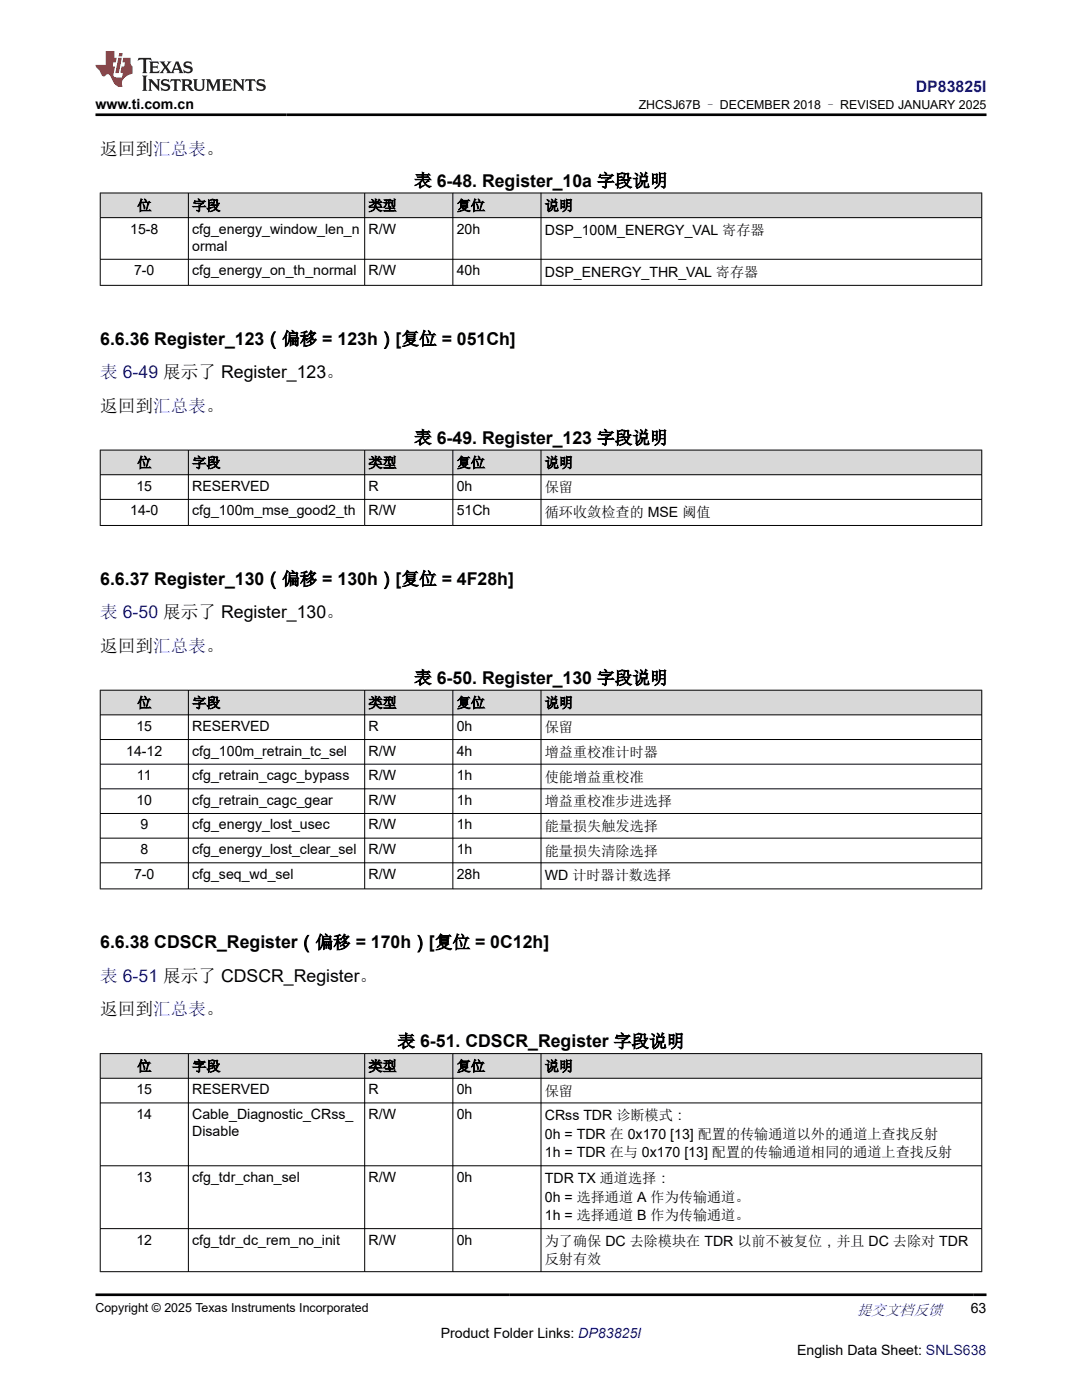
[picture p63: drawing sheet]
<svg xmlns="http://www.w3.org/2000/svg" width="216mm" height="279mm" viewBox="0 0 216 279" stroke-linecap="round" stroke-linejoin="round" font-family="sans-serif">
<defs><g id="words">
<g font-size="3.5">
<text x="20" y="30.9">返回到汇总表。</text>
<text x="82.7" y="37.3">表 6-48. Register_10a 字段说明</text>
<text x="20" y="68.8">6.6.36 Register_123（偏移 = 123h）[复位 = 051Ch]</text>
<text x="20" y="82.2">返回到汇总表。</text>
<text x="82.7" y="88.6">表 6-49. Register_123 字段说明</text>
<text x="20" y="116.7">6.6.37 Register_130（偏移 = 130h）[复位 = 4F28h]</text>
<text x="20" y="130.1">返回到汇总表。</text>
<text x="82.7" y="136.5">表 6-50. Register_130 字段说明</text>
<text x="20" y="189.2">6.6.38 CDSCR_Register（偏移 = 170h）[复位 = 0C12h]</text>
<text x="20" y="202.7">返回到汇总表。</text>
<text x="79.3" y="209">表 6-51. CDSCR_Register 字段说明</text>
</g>
<g font-size="3.5" fill="#00f">
<text x="20" y="75.5">表 6-49 展示了 Register_123。</text>
<text x="20" y="123.4">表 6-50 展示了 Register_130。</text>
<text x="20" y="196">表 6-51 展示了 CDSCR_Register。</text>
</g>
<text font-size="3.2" fill="#00f" x="182.7" y="18.3">DP83825I</text>
<text font-size="3" fill="#00f" x="171" y="262.4">提交文档反馈</text>
<g font-size="2.8">
<text x="19.1" y="21.7">www.ti.com.cn</text>
<text x="27.4" y="42">位</text>
<text x="38.4" y="42">字段</text>
<text x="73.5" y="42">类型</text>
<text x="91.1" y="42">复位</text>
<text x="108.7" y="42">说明</text>
<text x="26" y="46.6">15-8</text>
<text x="38.4" y="46.6">cfg_energy_window_len_n</text>
<text x="73.5" y="46.6">R/W</text>
<text x="91.1" y="46.6">20h</text>
<text x="108.7" y="46.9">DSP_100M_ENERGY_VAL 寄存器</text>
<text x="38.4" y="50">ormal</text>
<text x="26.8" y="54.9">7-0</text>
<text x="38.4" y="54.9">cfg_energy_on_th_normal</text>
<text x="73.5" y="54.9">R/W</text>
<text x="91.1" y="54.9">40h</text>
<text x="108.7" y="55.2">DSP_ENERGY_THR_VAL 寄存器</text>
<text x="27.4" y="93.3">位</text>
<text x="38.4" y="93.3">字段</text>
<text x="73.5" y="93.3">类型</text>
<text x="91.1" y="93.3">复位</text>
<text x="108.7" y="93.3">说明</text>
<text x="27.2" y="97.9">15</text>
<text x="38.4" y="97.9">RESERVED</text>
<text x="73.5" y="97.9">R</text>
<text x="91.1" y="97.9">0h</text>
<text x="108.7" y="98.2">保留</text>
<text x="26" y="102.9">14-0</text>
<text x="38.4" y="102.9">cfg_100m_mse_good2_th</text>
<text x="73.5" y="102.9">R/W</text>
<text x="91.1" y="102.9">51Ch</text>
<text x="108.7" y="103.1">循环收敛检查的 MSE 阈值</text>
<text x="27.4" y="141.2">位</text>
<text x="38.4" y="141.2">字段</text>
<text x="73.5" y="141.2">类型</text>
<text x="91.1" y="141.2">复位</text>
<text x="108.7" y="141.2">说明</text>
<text x="27.2" y="145.9">15</text>
<text x="38.4" y="145.9">RESERVED</text>
<text x="73.5" y="145.9">R</text>
<text x="91.1" y="145.9">0h</text>
<text x="108.7" y="146.1">保留</text>
<text x="25.2" y="150.8">14-12</text>
<text x="27.3" y="155.7">11</text>
<text x="38.4" y="150.8">cfg_100m_retrain_tc_sel</text>
<text x="38.4" y="155.7">cfg_retrain_cagc_bypass</text>
<text x="73.5" y="150.8">R/W</text>
<text x="73.5" y="155.7">R/W</text>
<text x="91.1" y="150.8">4h</text>
<text x="91.1" y="155.7">1h</text>
<text x="108.7" y="151.1">增益重校准计时器</text>
<text x="108.7" y="156">使能增益重校准</text>
<text x="27.2" y="160.6">10</text>
<text x="38.4" y="160.6">cfg_retrain_cagc_gear</text>
<text x="73.5" y="160.6">R/W</text>
<text x="91.1" y="160.6">1h</text>
<text x="108.7" y="160.9">增益重校准步进选择</text>
<text x="28" y="165.5">9</text>
<text x="38.4" y="165.5">cfg_energy_lost_usec</text>
<text x="73.5" y="165.5">R/W</text>
<text x="91.1" y="165.5">1h</text>
<text x="108.7" y="165.8">能量损失触发选择</text>
<text x="28" y="170.5">8</text>
<text x="38.4" y="170.5">cfg_energy_lost_clear_sel</text>
<text x="73.5" y="170.5">R/W</text>
<text x="91.1" y="170.5">1h</text>
<text x="108.7" y="170.7">能量损失清除选择</text>
<text x="26.8" y="175.4">7-0</text>
<text x="38.4" y="175.4">cfg_seq_wd_sel</text>
<text x="73.5" y="175.4">R/W</text>
<text x="91.1" y="175.4">28h</text>
<text x="108.7" y="175.7">WD 计时器计数选择</text>
<text x="27.4" y="213.7">位</text>
<text x="38.4" y="213.7">字段</text>
<text x="73.5" y="213.7">类型</text>
<text x="91.1" y="213.7">复位</text>
<text x="108.7" y="213.7">说明</text>
<text x="27.2" y="218.4">15</text>
<text x="38.4" y="218.4">RESERVED</text>
<text x="73.5" y="218.4">R</text>
<text x="91.1" y="218.4">0h</text>
<text x="108.7" y="218.7">保留</text>
<text x="27.2" y="223.3">14</text>
<text x="38.4" y="223.3">Cable_Diagnostic_CRss_</text>
<text x="38.4" y="226.7">Disable</text>
<text x="73.5" y="223.3">R/W</text>
<text x="91.1" y="223.3">0h</text>
<text x="108.7" y="223.6">CRss TDR 诊断模式：</text>
<text x="108.7" y="227.3">0h = TDR 在 0x170 [13] 配置的传输通道以外的通道上查找反射</text>
<text x="108.7" y="230.9">1h = TDR 在与 0x170 [13] 配置的传输通道相同的通道上查找反射</text>
<text x="27.2" y="235.8">13</text>
<text x="38.4" y="235.8">cfg_tdr_chan_sel</text>
<text x="73.5" y="235.8">R/W</text>
<text x="91.1" y="235.8">0h</text>
<text x="108.7" y="236.1">TDR TX 通道选择：</text>
<text x="108.7" y="239.8">0h = 选择通道 A 作为传输通道。</text>
<text x="108.7" y="243.5">1h = 选择通道 B 作为传输通道。</text>
<text x="27.2" y="248.4">12</text>
<text x="38.4" y="248.4">cfg_tdr_dc_rem_no_init</text>
<text x="73.5" y="248.4">R/W</text>
<text x="91.1" y="248.4">0h</text>
<text x="108.7" y="248.7">为了确保 DC 去除模块在 TDR 以前不被复位，并且 DC 去除对 TDR</text>
<text x="108.7" y="252.3">反射有效</text>
<text x="193.7" y="262.1">63</text>
<text x="87.9" y="266.9">Product Folder Links: DP83825I</text>
<text x="159" y="270.3">English Data Sheet: SNLS638</text>
</g>
<g font-size="2.5">
<text x="127.5" y="21.8">ZHCSJ67B – DECEMBER 2018 – REVISED JANUARY 2025</text>
<text x="19.1" y="261.8">Copyright © 2025 Texas Instruments Incorporated</text>
</g>
</g></defs>
<g fill="#d8d8d8">
<path d="M20 38.5h175.9v4.9h-175.9z" fill-rule="evenodd"/>
<path d="M20.1 38.6h17.4v4.8h-17.4z" fill-rule="evenodd"/>
<path d="M37.7 38.6h35v4.8h-35z" fill-rule="evenodd"/>
<path d="M72.8 38.6h17.5v4.8h-17.5z" fill-rule="evenodd"/>
<path d="M90.4 38.6h17.5v4.8h-17.5z" fill-rule="evenodd"/>
<path d="M108 38.6h87.8v4.8h-87.8z" fill-rule="evenodd"/>
</g>
<path d="M19.9 38.5h176.1M20 38.5v18.5M37.6 38.5v18.5M72.8 38.5v18.5M90.4 38.5v18.5M108 38.5v18.5M195.9 38.5v18.5M19.9 43.4h176.1M19.9 51.7h176.1M19.9 56.9h176.1" fill="none" stroke="#000" stroke-width=".2"/>
<g fill="#d8d8d8">
<path d="M20 89.8h175.9v4.9h-175.9z" fill-rule="evenodd"/>
<path d="M20.1 89.9h17.4v4.8h-17.4z" fill-rule="evenodd"/>
<path d="M37.7 89.9h35v4.8h-35z" fill-rule="evenodd"/>
<path d="M72.8 89.9h17.5v4.8h-17.5z" fill-rule="evenodd"/>
<path d="M90.4 89.9h17.5v4.8h-17.5z" fill-rule="evenodd"/>
<path d="M108 89.9h87.8v4.8h-87.8z" fill-rule="evenodd"/>
</g>
<path d="M19.9 89.8h176.1M19.9 94.7h176.1M19.9 99.7h176.1M20 89.8v15.1M37.6 89.8v15.1M72.8 89.8v15.1M90.4 89.8v15.1M108 89.8v15.1M195.9 89.8v15.1M19.9 104.9h176.1" fill="none" stroke="#000" stroke-width=".2"/>
<g fill="#d8d8d8">
<path d="M20 137.7h175.9v5h-175.9z" fill-rule="evenodd"/>
<path d="M20.1 137.8h17.4v4.8h-17.4z" fill-rule="evenodd"/>
<path d="M37.7 137.8h35v4.8h-35z" fill-rule="evenodd"/>
<path d="M72.8 137.8h17.5v4.8h-17.5z" fill-rule="evenodd"/>
<path d="M90.4 137.8h17.5v4.8h-17.5z" fill-rule="evenodd"/>
<path d="M108 137.8h87.8v4.8h-87.8z" fill-rule="evenodd"/>
</g>
<g fill="none" stroke="#000" stroke-width=".2">
<path d="M19.9 137.7h176.1M20 137.7v39.8M37.6 137.7v39.8M72.8 137.7v39.8M90.4 137.7v39.8M108 137.7v39.8M195.9 137.7v39.8M19.9 142.7h176.1M19.9 147.6h176.1M19.9 152.5h176.1M19.9 157.4h176.1M19.9 162.3h176.1"/>
<path d="M19.9 167.3h176.1M19.9 172.2h176.1M19.9 177.4h176.1"/>
</g>
<g fill="#d8d8d8">
<path d="M20 210.3h175.9v4.9h-175.9z" fill-rule="evenodd"/>
<path d="M20.1 210.3h17.4v4.8h-17.4z" fill-rule="evenodd"/>
<path d="M37.7 210.3h35v4.8h-35z" fill-rule="evenodd"/>
<path d="M72.8 210.3h17.5v4.8h-17.5z" fill-rule="evenodd"/>
<path d="M90.4 210.3h17.5v4.8h-17.5z" fill-rule="evenodd"/>
<path d="M108 210.3h87.8v4.8h-87.8z" fill-rule="evenodd"/>
</g>
<path d="M19.9 210.3h176.1M19.9 215.2h176.1M20 210.2v43.7M37.6 210.2v43.7M72.8 210.2v43.7M90.4 210.2v43.7M108 210.2v43.7M195.9 210.2v43.7M19.9 220.1h176.1M19.9 232.7h176.1M19.9 245.2h176.1M19.9 253.8h176.1" fill="none" stroke="#000" stroke-width=".2"/>
<path d="M27.7 11.6l-.2 .5 .5-.2h.6v.1v2.2l-.2 .4h1l-.2-.4v-2.2v-.1h.5l.5 .2-.1-.5zM29.8 12.3l.2 .4v1.5l-.2 .4h1.9l.1-.6a1.08 1.08 0 0 1-1.3 .2v-.7h.6l.4 .2v-.7l-.4 .2h-.6v-.5l.2-.2a1 1 0 0 1 1 .3l-.1-.5zM31.8 12.3l1 1.1-1 1.2h.9l-.2-.2 .4-.8 .5 .8-.2 .2h1.6l-.2-.2 .1-.5h1l.1 .5-.1 .2h.9l-.2-.3-.8-2h-.5l-1 2.2-.8-1.1 .9-1.1h-.8l.2 .2-.5 .6-.3-.6 .1-.2zM35.2 12.7l.4 1h-.8zM36.8 12.4a.65 .65 0 0 0-.2 .7 .65 .65 0 0 0 .6 .5l.7 .1 .1 .3a.79 .79 0 0 1-.7 .4 .79 .79 0 0 1-.7-.5l.1 .7 .2-.1a.93 .93 0 0 0 1.1 .1 .93 .93 0 0 0 .4-1 1.46 1.46 0 0 0-1.2-.6l-.1-.3a1.09 1.09 0 0 1 1.2 .2l-.2-.6-.1 .1-.6-.2zM28.4 15.1l.2 .4v2.2l-.2 .4h1l-.2-.4v-2.2l.2-.4zM29.6 15.8l.2 .4v1.5l-.2 .4h.8l-.3-.4v-1.3l1.7 1.8v-2l.2-.4h-.8l.2 .2 .1 1.1-1.2-1.3zM32.3 15.9a.65 .65 0 0 0-.2 .8 .65 .65 0 0 0 .7 .4l.6 .2 .1 .2a.79 .79 0 0 1-.7 .4 .79 .79 0 0 1-.7-.5l.1 .7 .2-.1a.93 .93 0 0 0 1.1 .1 .93 .93 0 0 0 .4-.9 1.46 1.46 0 0 0-1.2-.6l-.1-.4a1.09 1.09 0 0 1 1.2 .2l-.2-.6-.1 .1-.6-.1zM34.1 15.8l-.1 .6a.63 .63 0 0 1 .7-.3l.1 1.6-.3 .4h1l-.2-.4v-1.6a.66 .66 0 0 1 .8 .3l-.1-.6zM36.2 15.8l.2 .4v1.5l-.2 .4h.9l-.2-.2v-.7h.5l.1 .2a.79 .79 0 0 0 1.2 .6l-1-.9a.61 .61 0 0 0 .6-.6 .61 .61 0 0 0-.5-.7zM36.9 16.1h.2a.47 .47 0 0 1 .5 .1 .47 .47 0 0 1 .1 .5l-.2 .1-.6 .1zM38.5 15.8l.2 .2a2.27 2.27 0 0 0 .4 2 1.04 1.04 0 0 0 1.7-.7v-1.3l.2-.2h-.8l.2 .4v1.1a.6 .6 0 0 1-.6 .6 .6 .6 0 0 1-.6-.6v-1.1l.3-.4zM41.1 15.8l.2 .4v1.5l-.2 .4h.7l-.2-.4v-1.4l.9 1.9 .8-1.9v1.4l-.2 .4h1l-.3-.4v-1.5l.3-.4h-.8l-.7 1.5-.7-1.5zM44.3 15.8l.2 .4v1.5l-.2 .4h1.9l.1-.6a1.09 1.09 0 0 1-1.3 .2v-.7h.6l.4 .2v-.6l-.4 .2h-.6v-.6l.2-.1a1.01 1.01 0 0 1 1 .3l-.1-.6zM46.4 15.8l.3 .4v1.5l-.3 .4h.8l-.2-.4v-1.3l1.6 1.8v-2l.2-.4h-.7l.2 .2v1.1l-1.2-1.3zM49 15.8l-.1 .6a.63 .63 0 0 1 .8-.3v1.6l-.3 .4h1l-.2-.4v-1.6a.66 .66 0 0 1 .8 .3l-.1-.6zM51.4 15.9a.65 .65 0 0 0-.2 .8 .65 .65 0 0 0 .6 .4l.6 .2 .2 .2a.79 .79 0 0 1-.8 .4 .79 .79 0 0 1-.6-.5l.1 .7 .2-.1a.93 .93 0 0 0 1 .1 .93 .93 0 0 0 .5-.9 1.46 1.46 0 0 0-1.3-.6l-.1-.4a1.09 1.09 0 0 1 1.3 .2l-.2-.6-.2 .1-.5-.1z" fill="#231f20"/>
<path d="M21.1 10.2v2.8h-2v.3l.9 1a.95 .95 0 0 0 .9 .9 .59 .59 0 0 1 .6-.4 .59 .59 0 0 1 .5 .4l.4 .7a1.59 1.59 0 0 0 2.1 1.4 1.61 1.61 0 0 1 1-2.3l1-.3-.1-1.5a1.59 1.59 0 0 1-.4-1.7h-1.4l-.2 .9h.5l-.1 .9h-.5l-.2 1v.2l.4 .1-.2 .9h-.6a.73 .73 0 0 1-1.1-.7l.3-1.5h-.5l.2-.9h.5l.2-.9h-.5v-1.3zM23.6 11.5l-.6 3.1h.7l.6-3.1zM23.8 10.6l-.1 .6h.7l.1-.6z" fill="#ed1c24"/>
<path d="M19.1 22.9h177.8M19.1 258.4h177.8" fill="none" stroke="#000" stroke-width=".53"/>
<use href="#words"/>
</svg>
